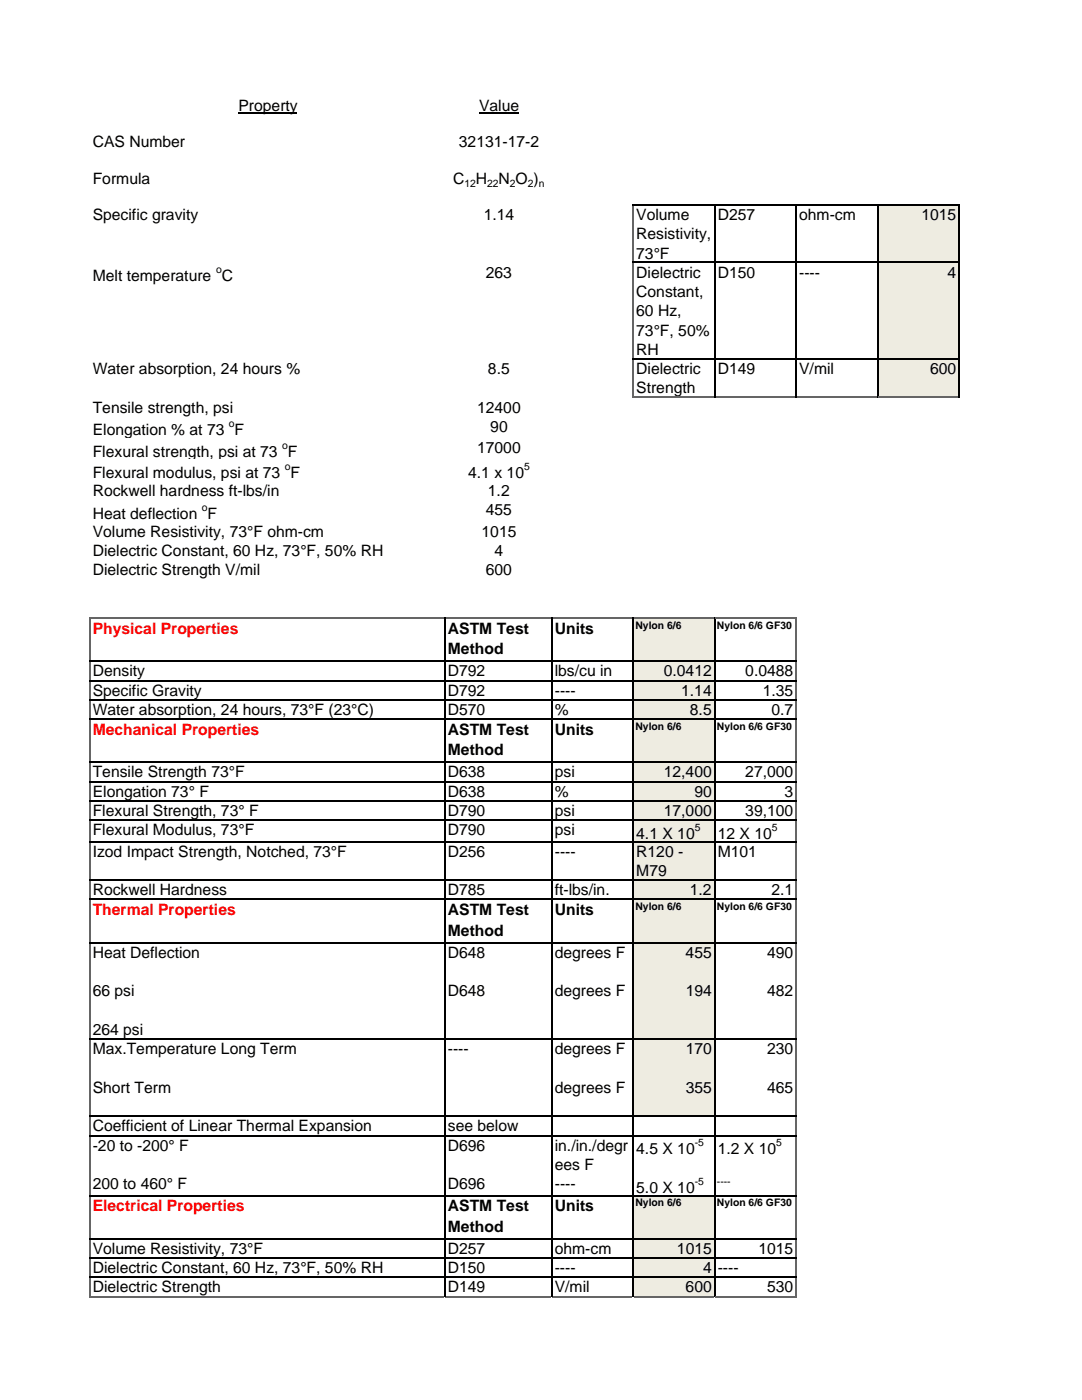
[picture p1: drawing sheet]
<svg xmlns="http://www.w3.org/2000/svg" width="216mm" height="279mm" viewBox="0 0 216 279" stroke-linecap="round" stroke-linejoin="round" font-family="sans-serif">
<defs><g id="words">
<g font-size="3.1">
<text x="47.6" y="22.2">Property</text>
<text x="95.6" y="22.2">Value</text>
<text x="18.5" y="29.4">CAS Number</text>
<text x="91.6" y="29.4">32131-17-2</text>
<text x="18.5" y="36.7">Formula</text>
<text x="90.4" y="36.7">C</text>
<text x="95" y="36.7">H</text>
<text x="99.5" y="36.7">N O )</text>
<text x="18.5" y="43.9">Specific gravity</text>
<text x="96.5" y="43.9">1.14</text>
<text x="127" y="43.9">Volume</text>
<text x="127" y="47.8">Resistivity,</text>
<text x="143.2" y="43.9">D257</text>
<text x="159.5" y="43.9">ohm-cm</text>
<text x="183.9" y="43.9">1015</text>
<text x="127" y="51.6">73°F</text>
<text x="18.5" y="56.1">Melt temperature C</text>
<text x="96.9" y="55.4">263</text>
<text x="127" y="55.4">Dielectric</text>
<text x="127" y="59.3">Constant,</text>
<text x="143.2" y="55.4">D150</text>
<text x="159.5" y="55.4">----</text>
<text x="189.1" y="55.4">4</text>
<text x="127" y="63.1">60 Hz,</text>
<text x="127" y="67">73°F, 50%</text>
<text x="127" y="70.8">RH</text>
<text x="18.5" y="74.6">Water absorption, 24 hours %</text>
<text x="97.4" y="74.6">8.5</text>
<text x="127" y="74.6">Dielectric</text>
<text x="143.2" y="74.6">D149</text>
<text x="159.5" y="74.6">V/mil</text>
<text x="185.6" y="74.6">600</text>
<text x="18.5" y="82.3">Tensile strength, psi</text>
<text x="95.2" y="82.3">12400</text>
<text x="127" y="78.5">Strength</text>
<text x="18.5" y="86.9">Elongation % at 73 F</text>
<text x="97.8" y="86.2">90</text>
<text x="18.5" y="95.4">Flexural modulus, psi at 73 F</text>
<text x="18.5" y="91.1">Flexural strength, psi at 73 F</text>
<text x="93.4" y="95.4">4.1 x 10</text>
<text x="95.2" y="90.5">17000</text>
<text x="18.5" y="99">Rockwell hardness ft-lbs/in</text>
<text x="97.4" y="99">1.2</text>
<text x="18.5" y="103.5">Heat deflection F</text>
<text x="18.5" y="107.1">Volume Resistivity, 73°F ohm-cm</text>
<text x="96.1" y="107.1">1015</text>
<text x="96.9" y="102.9">455</text>
<text x="18.5" y="111">Dielectric Constant, 60 Hz, 73°F, 50% RH</text>
<text x="98.7" y="111">4</text>
<text x="18.5" y="114.9">Dielectric Strength V/mil</text>
<text x="96.9" y="114.9">600</text>
<text x="89.4" y="126.5">ASTM Test</text>
<text x="89.4" y="130.6">Method</text>
<text x="110.7" y="126.5">Units</text>
<text x="18.5" y="135">Density</text>
<text x="89.4" y="135">D792</text>
<text x="110.7" y="135">lbs/cu in</text>
<text x="132.5" y="135">0.0412</text>
<text x="148.7" y="135">0.0488</text>
<text x="18.5" y="138.9">Specific Gravity</text>
<text x="18.5" y="142.7">Water absorption, 24 hours, 73°F (23°C)</text>
<text x="89.4" y="142.7">D570</text>
<text x="89.4" y="138.9">D792</text>
<text x="110.7" y="142.7">%</text>
<text x="110.7" y="138.9">----</text>
<text x="135.9" y="138.9">1.14</text>
<text x="137.7" y="142.7">8.5</text>
<text x="152.2" y="138.9">1.35</text>
<text x="153.9" y="142.7">0.7</text>
<text x="89.4" y="146.7">ASTM Test</text>
<text x="110.7" y="146.7">Units</text>
<text x="18.5" y="155.2">Tensile Strength 73°F</text>
<text x="89.4" y="155.2">D638</text>
<text x="89.4" y="150.7">Method</text>
<text x="110.7" y="155.2">psi</text>
<text x="132.5" y="155.2">12,400</text>
<text x="148.7" y="155.2">27,000</text>
<text x="18.5" y="159">Elongation 73° F</text>
<text x="89.4" y="159">D638</text>
<text x="110.7" y="159">%</text>
<text x="138.6" y="159">90</text>
<text x="156.5" y="159">3</text>
<text x="18.5" y="162.9">Flexural Strength, 73° F</text>
<text x="18.5" y="166.7">Flexural Modulus, 73°F</text>
<text x="89.4" y="166.7">D790</text>
<text x="89.4" y="162.9">D790</text>
<text x="110.7" y="166.7">psi</text>
<text x="110.7" y="162.9">psi</text>
<text x="127" y="167.4">4.1 X 10</text>
<text x="132.5" y="162.9">17,000</text>
<text x="143.2" y="167.4">12 X 10</text>
<text x="148.7" y="162.9">39,100</text>
<text x="18.5" y="171">Izod Impact Strength, Notched, 73°F</text>
<text x="89.4" y="171">D256</text>
<text x="110.7" y="171">----</text>
<text x="127" y="171">R120 -</text>
<text x="143.2" y="171">M101</text>
<text x="18.5" y="178.7">Rockwell Hardness</text>
<text x="89.4" y="178.7">D785</text>
<text x="110.7" y="178.7">ft-lbs/in.</text>
<text x="127" y="174.8">M79</text>
<text x="137.7" y="178.7">1.2</text>
<text x="153.9" y="178.7">2.1</text>
<text x="89.4" y="182.7">ASTM Test</text>
<text x="110.7" y="182.7">Units</text>
<text x="18.5" y="191.1">Heat Deflection</text>
<text x="89.4" y="191.1">D648</text>
<text x="89.4" y="186.7">Method</text>
<text x="110.7" y="191.1">degrees F</text>
<text x="136.8" y="191.1">455</text>
<text x="153.1" y="191.1">490</text>
<text x="18.5" y="198.8">66 psi</text>
<text x="89.4" y="198.8">D648</text>
<text x="110.7" y="198.8">degrees F</text>
<text x="136.8" y="198.8">194</text>
<text x="153.1" y="198.8">482</text>
<text x="18.5" y="206.5">264 psi</text>
<text x="18.5" y="210.4">Max.Temperature Long Term</text>
<text x="89.4" y="210.4">----</text>
<text x="110.7" y="210.4">degrees F</text>
<text x="136.8" y="210.4">170</text>
<text x="153.1" y="210.4">230</text>
<text x="18.5" y="218.1">Short Term</text>
<text x="110.7" y="218.1">degrees F</text>
<text x="136.8" y="218.1">355</text>
<text x="153.1" y="218.1">465</text>
<text x="18.5" y="225.8">Coefficient of Linear Thermal Expansion</text>
<text x="89.4" y="225.8">see below</text>
<text x="18.5" y="229.7">-20 to -200° F</text>
<text x="89.4" y="229.7">D696</text>
<text x="110.7" y="229.7">in./in./degr</text>
<text x="110.7" y="233.5">ees F</text>
<text x="127" y="230.3">4.5 X 10</text>
<text x="143.2" y="230.3">1.2 X 10</text>
<text x="18.5" y="237.4">200 to 460° F</text>
<text x="89.4" y="237.4">D696</text>
<text x="110.7" y="237.4">----</text>
<text x="127" y="238">5.0 X 10</text>
<text x="89.4" y="241.8">ASTM Test</text>
<text x="89.4" y="245.8">Method</text>
<text x="110.7" y="241.8">Units</text>
<text x="18.5" y="250.2">Volume Resistivity, 73°F</text>
<text x="89.4" y="250.2">D257</text>
<text x="110.7" y="250.2">ohm-cm</text>
<text x="135.1" y="250.2">1015</text>
<text x="151.3" y="250.2">1015</text>
<text x="18.5" y="254.1">Dielectric Constant, 60 Hz, 73°F, 50% RH</text>
<text x="18.5" y="257.9">Dielectric Strength</text>
<text x="89.4" y="254.1">D150</text>
<text x="89.4" y="257.9">D149</text>
<text x="110.7" y="254.1">----</text>
<text x="110.7" y="257.9">V/mil</text>
<text x="136.8" y="257.9">600</text>
<text x="140.3" y="254.1">4 ----</text>
<text x="153.1" y="257.9">530</text>
</g>
<g font-size="3.1" fill="#f00">
<text x="18.5" y="126.5">Physical Properties</text>
<text x="18.5" y="146.7">Mechanical Properties</text>
<text x="18.5" y="182.7">Thermal Properties</text>
<text x="18.5" y="241.8">Electrical Properties</text>
</g>
<g font-size="2.1">
<text x="92.7" y="37.3">12</text>
<text x="97.2" y="37.3">22</text>
<text x="101.7" y="37.3">2</text>
<text x="105.3" y="37.3">2 n</text>
<text x="43.1" y="54.5">o</text>
<text x="45.7" y="85.3">o</text>
<text x="56.3" y="89.6">o</text>
<text x="56.8" y="93.9">o</text>
<text x="104.6" y="93.9">5</text>
<text x="40.3" y="102">o</text>
<text x="126.8" y="125.5">Nylon 6/6</text>
<text x="143" y="125.5">Nylon 6/6 GF30</text>
<text x="126.8" y="145.7">Nylon 6/6</text>
<text x="143" y="145.7">Nylon 6/6 GF30</text>
<text x="138.6" y="165.8">5</text>
<text x="154" y="165.8">5</text>
<text x="126.8" y="181.7">Nylon 6/6</text>
<text x="143" y="181.7">Nylon 6/6 GF30</text>
<text x="138.6" y="228.8">-5</text>
<text x="154.9" y="228.8">5</text>
<text x="138.6" y="236.5">-5</text>
<text x="143" y="236.5">----</text>
<text x="126.8" y="240.7">Nylon 6/6</text>
<text x="143" y="240.7">Nylon 6/6 GF30</text>
</g>
</g></defs>
<path d="M175.1 40.9h16.3v38.4h-16.3z" fill="#eeece1"/>
<g fill="#fff">
<path d="M18 104.1h70.8v15.4h-70.8z"/>
<path d="M18 123.4h108.4v99.4h-108.4z"/>
</g>
<path d="M126.3 123.4h16.3v99.4h-16.3z" fill="#eeece1"/>
<g fill="#fff">
<path d="M142.6 123.4h16.3v99.4h-16.3z"/>
<path d="M18 238.6h108.4v20.2h-108.4z"/>
</g>
<path d="M126.3 238.6h16.3v20.2h-16.3z" fill="#eeece1"/>
<path d="M142.6 238.6h16.3v20.2h-16.3z" fill="#fff"/>
<path d="M47.6 22.6h11.8M95.6 22.6h7.9" fill="none" stroke="#000" stroke-width=".21"/>
<g fill="none" stroke="#656565" stroke-width=".3">
<path d="M126.3 41v11.2M126.3 52.5v19M126.3 71.8v7.7M126.5 79.3h16M142.7 79.3h16M159 79.3h16M175.3 79.3h15.9M17.9 123.2v8.6M17.9 132.1v3.6M17.9 136v3.5M17.9 139.8v3.6M18 123.4h70.6"/>
<path d="M88.9 123.4h21M110.2 123.4h16M126.5 123.4h16M142.7 123.4h16.3M158.9 123.5v8.3M158.9 132.1v3.6M158.9 136v3.5M158.9 139.8v3.6M17.9 143.7v8.3M17.9 152.3v3.5M17.9 156.1v3.6M17.9 160v3.5"/>
<path d="M158.9 143.7v8.3M158.9 152.3v3.5M158.9 156.1v3.6M158.9 160v3.5M17.9 163.8v4M17.9 168.1v7.4M17.9 175.8v3.6M17.9 179.7v8.3M158.9 163.8v4M158.9 168.1v7.4M158.9 175.8v3.6M158.9 179.7v8.3"/>
<path d="M17.9 188.3v18.9M158.9 188.3v18.9M17.9 207.5v15.1M158.9 207.5v15.1M17.9 222.9v3.6M17.9 226.8v11.7M17.9 238.8v8.3M158.9 222.9v3.6M158.9 226.8v11.7M158.9 238.8v8.3M17.9 247.4v3.5M17.9 251.2v3.6"/>
<path d="M17.9 255.1v3.8M18 258.8h70.6M88.9 258.8h21M110.2 258.8h16M126.5 258.8h16M142.7 258.8h16.3M158.9 247.4v3.5M158.9 251.2v3.6M158.9 255.1v3.8"/>
</g>
<g fill="none" stroke="#000" stroke-width=".3">
<path d="M126.2 40.9h65.3M126.2 52.4h65.3M142.6 41v38.5M158.9 41v38.5M175.1 41v38.5M191.4 41v38.5M126.2 71.6h65.3M17.7 132h141.3M17.7 135.8h141.3M17.7 139.7h141.3M88.8 123.2v135.7M110.1 123.2v135.7"/>
<path d="M126.3 123.2v135.7M142.6 123.2v135.7M17.7 143.5h141.3M17.7 152.1h141.3M17.7 156h141.3M17.7 159.8h141.3M17.7 163.7h141.3M17.7 168h141.3M17.7 175.7h141.3M17.7 179.5h141.3M17.7 188.1h141.3M17.7 207.4h141.3"/>
<path d="M17.7 222.8h141.3M17.7 226.6h141.3M17.7 238.6h141.3M17.7 247.2h141.3M17.7 251.1h141.3M17.7 254.9h141.3"/>
</g>
<use href="#words"/>
</svg>
